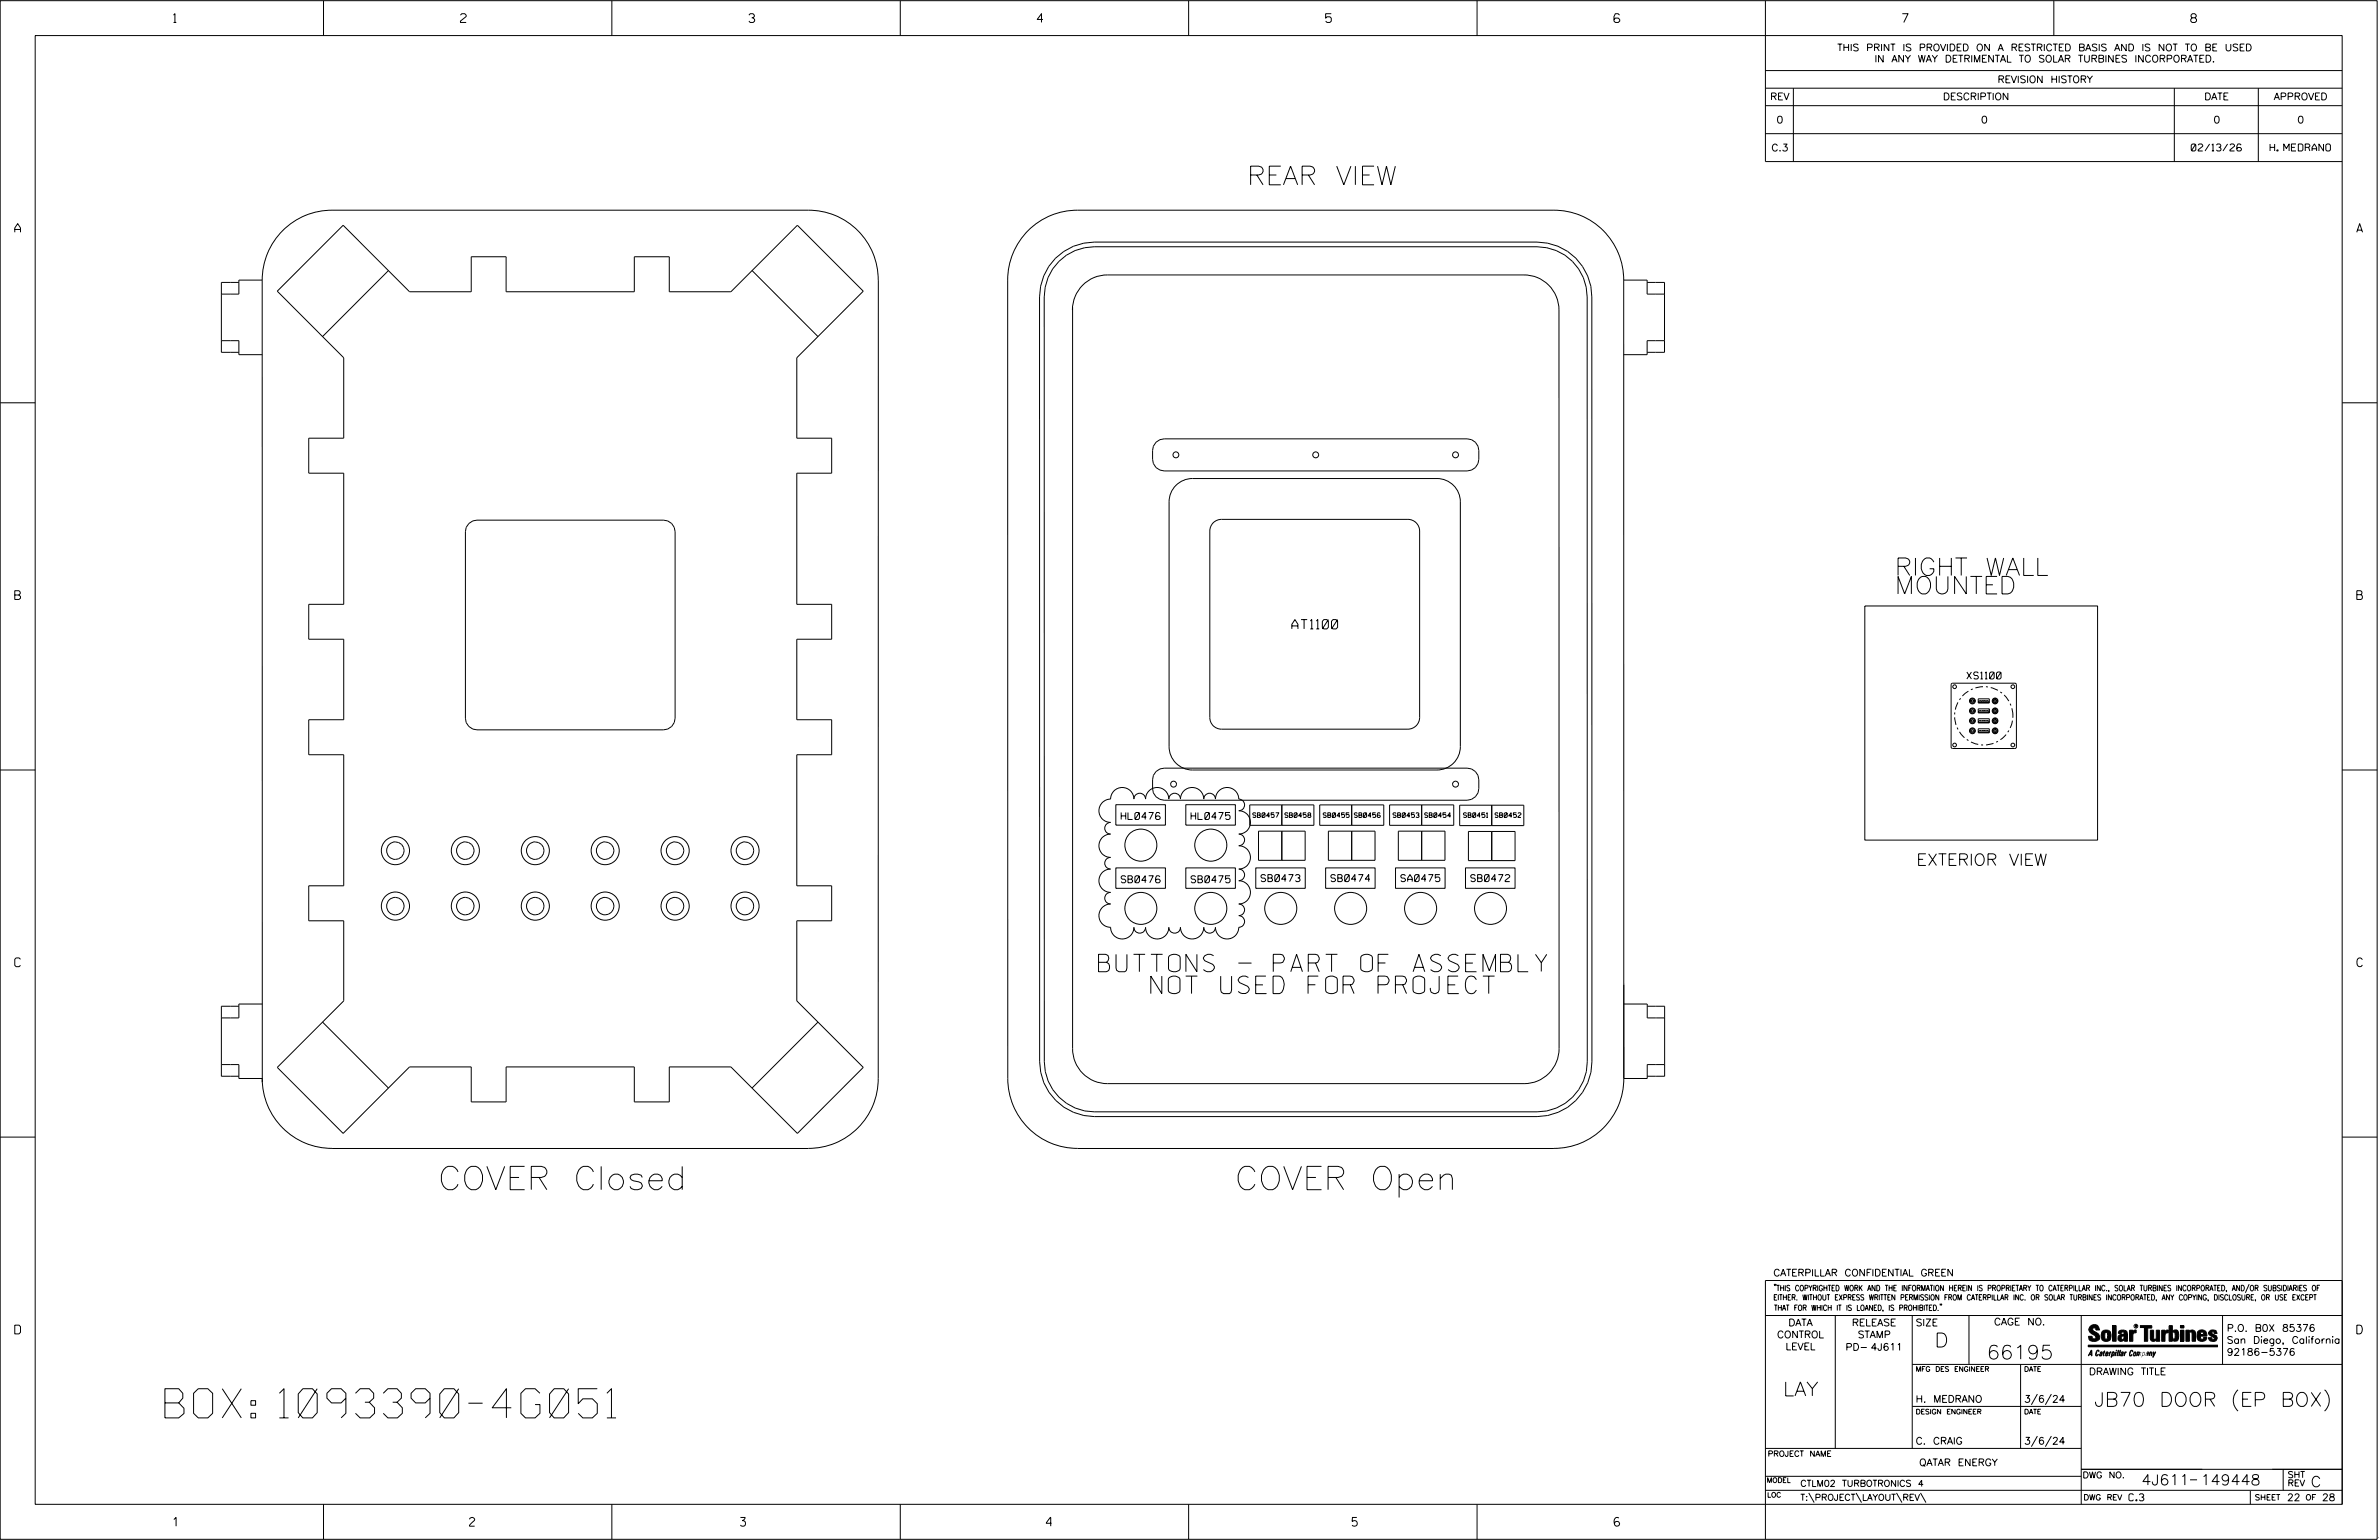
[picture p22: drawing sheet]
<svg xmlns="http://www.w3.org/2000/svg" width="864mm" height="559mm" viewBox="0 0 864 559" stroke-linecap="round" stroke-linejoin="round" font-family="sans-serif">
<defs><g id="words">
<text font-size="10.6" x="59.9" y="514.5">BOX: 1093390-4G051</text>
<g font-size="8.5">
<text x="159" y="431.7">COVER Closed</text>
<text x="448.3" y="431.7">COVER Open</text>
</g>
<text font-size="6.8" x="452.7" y="67.1">REAR VIEW</text>
<g font-size="6.3">
<text x="687.8" y="208.8">RIGHT WALL</text>
<text x="687.8" y="215.5">MOUNTED</text>
<text x="398.8" y="352.6">BUTTONS - PART OF ASSEMBLY</text>
<text x="417.7" y="360.5">NOT USED FOR PROJECT</text>
</g>
<g font-size="5.1">
<text x="702.3" y="488.8">D</text>
<text x="721.2" y="493.2">66195</text>
<text x="647.3" y="506.5">LAY</text>
<text x="760.2" y="510.3">JB70 DOOR (EP BOX)</text>
</g>
<text font-size="4.2" x="695.7" y="314">EXTERIOR VIEW</text>
<g font-size="3.8">
<text x="777.4" y="538.9">4J611</text>
<text x="798.8" y="538.9">149448</text>
<text x="838.8" y="539.5">C</text>
</g>
<text font-size="3.4" x="469" y="228.2">AT1100</text>
<g font-size="3.2">
<text x="63" y="8.2">1</text>
<text x="167.2" y="8.2">2</text>
<text x="271.8" y="8.2">3</text>
<text x="376.5" y="8.2">4</text>
<text x="481.2" y="8.2">5</text>
<text x="690.6" y="8.2">7</text>
<text x="795.3" y="8.2">8</text>
<text x="5.4" y="84.3">A</text>
<text x="855.5" y="84.3">A</text>
<text x="5.4" y="217.5">B</text>
<text x="855.6" y="217.5">B</text>
<text x="5.4" y="350.8">C</text>
<text x="855.6" y="350.8">C</text>
<text x="5.4" y="484">D</text>
<text x="855.6" y="484">D</text>
<text x="62.8" y="553.8">1</text>
<text x="170.4" y="553.8">2</text>
<text x="268.8" y="553.8">3</text>
<text x="379.8" y="553.8">4</text>
<text x="490.8" y="553.8">5</text>
<text x="585.9" y="553.8">6</text>
</g>
<g font-size="2.5">
<text x="666.9" y="18.5">THIS PRINT IS PROVIDED ON A RESTRICTED BASIS AND IS NOT TO BE USED</text>
<text x="680.5" y="22.6">IN ANY WAY DETRIMENTAL TO SOLAR TURBINES INCORPORATED.</text>
<text x="725.1" y="30">REVISION HISTORY</text>
<text x="642.6" y="36.3">REV</text>
<text x="705.3" y="36.3">DESCRIPTION</text>
<text x="800.2" y="36.3">DATE</text>
<text x="825.4" y="36.3">APPROVED</text>
<text x="644.9" y="44.7">0</text>
<text x="719.1" y="44.7">0</text>
<text x="803.5" y="44.7">0</text>
<text x="834" y="44.7">0</text>
<text x="643" y="54.8">C.3</text>
<text x="795.4" y="54.8">02/13/26</text>
<text x="824" y="54.8">H. MEDRANO</text>
<text x="714" y="246.4">XS1100</text>
<text x="407" y="297.4">HL0476</text>
<text x="432.4" y="297.4">HL0475</text>
<text x="407" y="320.3">SB0476</text>
<text x="432.4" y="320.3">SB0475</text>
<text x="457.8" y="319.9">SB0473</text>
<text x="483.1" y="319.9">SB0474</text>
<text x="508.5" y="319.9">SA0475</text>
<text x="533.9" y="319.9">SB0472</text>
<text x="643.8" y="463">CATERPILLAR CONFIDENTIAL GREEN</text>
<text x="645.1" y="485.5">CONTROL</text>
<text x="649.2" y="481.1">DATA</text>
<text x="672.3" y="481.1">RELEASE</text>
<text x="674.4" y="485.5">STAMP</text>
<text x="695.4" y="481.1">SIZE</text>
<text x="723.8" y="480.8">CAGE NO.</text>
<text x="808.4" y="483.1">P.O. B0X 85376</text>
<text x="648.2" y="489.8">LEVEL</text>
<text x="669.9" y="490">PD- 4J611</text>
<text x="808.4" y="487.5">San Diego, California</text>
<text x="808.4" y="491.8">92186-5376</text>
<text x="758.3" y="498.9">DRAWING TITLE</text>
<text x="695.4" y="508.9">H. MEDRANO</text>
<text x="734.8" y="508.9">3/6/24</text>
<text x="695.4" y="524.1">C. CRAIG</text>
<text x="734.8" y="524.1">3/6/24</text>
<text x="696.7" y="531.9">QATAR ENERGY</text>
<text x="772.8" y="544.6">C.3</text>
<text x="830.2" y="544.6">22</text>
<text x="842.9" y="544.6">28</text>
</g>
<g font-size="2.3">
<text x="653.5" y="539.4">CTLM02 TURBOTRONICS 4</text>
<text x="756" y="536.3">DWG NO.</text>
<text x="830.4" y="539.3">REV</text>
<text x="830.4" y="536.2">SHT</text>
<text x="653.5" y="544.5">T:\PROJECT\LAYOUT\REV\</text>
</g>
<g font-size="2">
<text x="643.8" y="468.4">&quot;THIS COPYRIGHTED WORK AND THE INFORMATION HEREIN IS PROPRIETARY TO CATERPILLAR INC., SOLAR TURBINES INCORPORATED, AND/OR SUBSIDIARIES OF</text>
<text x="643.8" y="471.8">EITHER. WITHOUT EXPRESS WRITTEN PERMISSION FROM CATERPILLAR INC. OR SOLAR TURBINES INCORPORATED, ANY COPYING, DISCLOSURE, OR USE EXCEPT</text>
<text x="644" y="475.6">THAT FOR WHICH IT IS LOANED, IS PROHIBITED.&quot;</text>
<text x="641.7" y="528.5">PROJECT NAME</text>
<text x="756.3" y="544.3">DWG REV</text>
<text x="818.5" y="544.3">SHEET</text>
<text x="836.9" y="544.3">OF</text>
</g>
<g font-size="1.8">
<text x="695.4" y="497.6">MFG DES ENGINEER</text>
<text x="734.8" y="497.6">DATE</text>
<text x="695.4" y="513.1">DESIGN ENGINEER</text>
<text x="734.8" y="513.1">DATE</text>
<text x="641.3" y="538">MODEL</text>
<text x="641.5" y="543.3">LOC</text>
</g>
<g font-size="1.7">
<text x="454.8" y="296.6">SB0457</text>
<text x="466.4" y="296.6">SB0458</text>
<text x="480.3" y="296.6">SB0455</text>
<text x="491.6" y="296.6">SB0456</text>
<text x="505.7" y="296.6">SB0453</text>
<text x="517.2" y="296.6">SB0454</text>
<text x="531.3" y="296.6">SB0451</text>
<text x="542.7" y="296.6">SB0452</text>
</g>
<text font-size=".9" x="775.1" y="481.7">R</text>
</g></defs>
<g fill="none" stroke="#000" stroke-width=".36">
<path d="M.1 .2h862.8v558.4h-862.8zM12.8 12.9h837.4v533h-837.4zM117.4 .2v12.7M222.1 .2v12.7M326.8 .2v12.7M431.5 .2v12.7M536.2 .2v12.7M587.9 5.5l-.5-.5h-1l-.5 1v1.7l.5 .4h1l.6-.4v-.6l-.6-.5h-1l-.5 .5M640.9 .2v58.4h209.3M745.6 .2v12.7M640.9 25.6h209.3M640.9 32h209.3"/>
<path d="M640.9 38.3h209.3M651 32v26.6M789.3 32v26.6M819.8 32v26.6M640.9 48.5h209.3M124.6 81.7l24.1 24.2h22.4v-12.7h12.6v12.7h46.6v-12.7h12.7v12.7h22.3l24.2-24.2 23.9 24-24.2 24.1v29.2h12.7v12.7h-12.7v47.6h12.7v12.7h-12.7v29.2h12.7v12.7h-12.7v47.5h12.7v12.7h-12.7v29.1l24.2 24.1-23.9 24-24.2-24.2h-22.3v12.7h-12.7v-12.7h-46.6v12.7h-12.6v-12.7h-22.4l-24.1 24.2-24-24 24.2-24.1v-29.1h-12.7v-12.7h12.7v-47.5h-12.7v-12.7h12.7v-29.2h-12.7v-12.7h12.7v-47.6h-12.7v-12.7h12.7v-29.2l-24.2-24.1zM141 98.2l-23.9 23.9M273 98.2l23.9 23.9M383.2 93.7a20 20 0 0 1 14-5.9h160.8a19.9 19.9 0 0 1 19.8 19.9l.1 277.6a19.9 19.9 0 0 1-19.9 19.9h-160.7a20 20 0 0 1-19.9-19.9v-277.6a20 20 0 0 1 5.8-14zM384.4 94.9a18 18 0 0 1 12.8-5.4h160.8a18.2 18.2 0 0 1 18.2 18.2v277.6a18.2 18.2 0 0 1-18.2 18.1h-160.7a18.2 18.2 0 0 1-18.2-18.1v-277.6a18.1 18.1 0 0 1 5.3-12.8zM86.7 102.5h-6.3v25.3h6.3M95.2 101.6h-8.5v5.1h-6.3"/>
<path d="M95.2 101.6v291.1M95.2 101.6a25.4 25.4 0 0 1 25.3-25.3h172.9a25.3 25.3 0 0 1 25.4 25.3v289.7a25.3 25.3 0 0 1-25.4 25.4h-172.9a25.4 25.4 0 0 1-25.3-25.4h-8.5v-5h-6.3M389.4 111.4v269.1a12.6 12.6 0 0 0 12.6 12.7h151.3a12.6 12.6 0 0 0 12.7-12.7l-.1-268a12.7 12.7 0 0 0-12.7-12.7h-151.2a12.7 12.7 0 0 0-12.7 12.7M589.4 101.6a25.3 25.3 0 0 0-25.3-25.3h-172.9a25.3 25.3 0 0 0-25.4 25.3v289.7a25.4 25.4 0 0 0 25.4 25.4h172.9a25.4 25.4 0 0 0 25.4-25.4M589.4 101.6h8.5v5.1h6.3M589.4 101.6l.1 289.7M597.9 102.5h6.3v25.3h-6.3M80.4 123.6h6.3v5.1h8.5M604.2 123.6h-6.3v5.1h-8.5M.1 146.2h12.7M850.2 146.2h12.7M419.6 160.5l1.5-1 1.5-.3h110a4.2 4.2 0 0 1 4.2 4.2v3.3a4.2 4.2 0 0 1-4.2 4.2h-110a4.2 4.2 0 0 1-4.2-4.2v-3.3l.3-1.5z"/>
<path d="M426.9 176.1a8.5 8.5 0 0 1 5.9-2.5h88.9a8.5 8.5 0 0 1 8.4 8.5v88.8a8.5 8.5 0 0 1-8.4 8.5h-88.9a8.5 8.5 0 0 1-8.4-8.5v-88.8a8.3 8.3 0 0 1 2.5-6zM170.2 190l1.4-1 1.5-.3h67.7a4.2 4.2 0 0 1 4.3 4.2v67.7a4.2 4.2 0 0 1-4.3 4.2h-67.7a4.2 4.2 0 0 1-4.2-4.2v-67.7l.3-1.5zM440.4 189.7l1.4-.9 1.6-.3h67.7a4.3 4.3 0 0 1 4.2 4.2v67.6a4.3 4.3 0 0 1-4.2 4.3h-67.7a4.2 4.2 0 0 1-4.2-4.3v-67.6l.3-1.6zM676.9 219.9h84.5v84.9h-84.5zM708.3 248.2l.5-.3 22.9 .1 .3 .5-.1 22.8-.5 .3-22.9-.1-.2-.5zM715 254.5h.9v.9M715 258.1h.9v.9M715.2 254.5l.7 .7M715.2 258.1l.7 .7M715.9 253.5l-.7 .7M715.9 257.1l-.7 .7M715.9 253.3v.9h-.9"/>
<path d="M715.9 256.9v.9h-.9M716.2 253.3v.9h.9M716.2 256.9v.9h.9M716.2 253.5l.6 .7M716.2 257.1l.6 .7M716.8 254.5l-.6 .7M716.8 258.1l-.6 .7M717.1 254.5h-.9v.9M717.1 258.1h-.9v.9M718.1 253.6h4v1.5h-4zM718.1 257.2h4v1.5h-4zM718.2 254.4h3.8v.5h-3.8z"/>
<path d="M718.2 258h3.8v.5h-3.8zM718.6 254.4h.5M718.6 258h.5M719.5 254.4h.6M719.5 258h.6M720.2 254.4h.5M720.2 258h.5M721.1 254.4h.5M721.1 258h.5M723.2 254.5h.9v.9M723.2 258.1h.9v.9M723.4 254.5l.7 .7"/>
<path d="M723.4 258.1l.7 .7M724.1 253.5l-.7 .7M724.1 257.1l-.7 .7M724.1 253.3v.9h-.9M724.1 256.9v.9h-.9M724.4 253.3v.9h.9M724.4 256.9v.9h.9M724.4 253.5l.7 .7M724.4 257.1l.7 .7M725.1 254.5l-.7 .7M725.1 258.1l-.7 .7M725.3 254.5h-.9v.9"/>
<path d="M725.3 258.1h-.9v.9M.1 279.4h12.7M419.6 280l1.5-1 1.5-.3h110a4.2 4.2 0 0 1 4.2 4.3v3.1a4.3 4.3 0 0 1-4.2 4.3h-110a4.3 4.3 0 0 1-4.2-4.3v-3.1l.3-1.6zM715 261.7h.9v.9M715 265.4h.9v.8M715.2 261.7l.7 .7M715.2 265.4l.7 .6M715.9 260.7l-.7 .7M715.9 264.3l-.7 .7M715.9 260.5v.9h-.9M715.9 264.1v.9h-.9M716.2 260.5v.9h.9"/>
<path d="M716.2 264.1v.9h.9M716.2 260.7l.6 .7M716.2 264.3l.6 .7M716.8 261.7l-.6 .7M716.8 265.4l-.6 .6M717.1 261.7h-.9v.9M717.1 265.4h-.9v.8M718.1 260.8h4v1.5h-4zM718.1 264.4h4v1.5h-4zM718.2 261.6h3.8v.5h-3.8zM718.2 265.3h3.8v.4h-3.8zM718.6 261.6h.5"/>
<path d="M718.6 265.3h.5M719.5 261.6h.6M719.5 265.3h.6M720.2 261.6h.5M720.2 265.3h.5M721.1 261.6h.5M721.1 265.3h.5M723.2 261.7h.9v.9M723.2 265.4h.9v.8M723.4 261.7l.7 .7M723.4 265.4l.7 .6M724.1 260.7l-.7 .7"/>
<path d="M724.1 264.3l-.7 .7M724.1 260.5v.9h-.9M724.1 264.1v.9h-.9M724.4 260.5v.9h.9M724.4 264.1v.9h.9M724.4 260.7l.7 .7M724.4 264.3l.7 .7M725.1 261.7l-.7 .7M725.1 265.4l-.7 .6M725.3 261.7h-.9v.9M725.3 265.4h-.9v.8M850.2 279.4h12.7"/>
<path d="M400.2 291.2l1.3-.9 1.7-.4a4.2 4.2 0 0 1 4.2-4.1 4.2 4.2 0 0 1 4.2 4.1 2.12 2.12 0 0 1 2.1-2.1 2.12 2.12 0 0 1 2.2 2.1 4.2 4.2 0 0 1 4.2-4.2 4.2 4.2 0 0 1 4.2 4.2 2.12 2.12 0 0 1 2.1-2.1 2.12 2.12 0 0 1 2.1 2.1 4.2 4.2 0 0 1 4.3-4.1 4.2 4.2 0 0 1 4.2 4.1 2.12 2.12 0 0 1 2.1-2.1 2.12 2.12 0 0 1 2.1 2.1 4.2 4.2 0 0 1 4.3-4.1 4.2 4.2 0 0 1 4.2 4.1 2.12 2.12 0 0 1 2.1 2.2 2.12 2.12 0 0 1-2.1 2.1 4.2 4.2 0 0 1 4.2 4.2 4.2 4.2 0 0 1-4.2 4.2 2.12 2.12 0 0 1 2.1 2.2 2.12 2.12 0 0 1-2.1 2.1 4.2 4.2 0 0 1 4.2 4.2 4.2 4.2 0 0 1-4.2 4.2 2.12 2.12 0 0 1 2.1 2.2 2.12 2.12 0 0 1-2.1 2.1 4.2 4.2 0 0 1 4.2 4.2 4.2 4.2 0 0 1-4.2 4.2 2.12 2.12 0 0 1 2.1 2.1 2.12 2.12 0 0 1-2.1 2.1 2.12 2.12 0 0 1 2.1 2.2 2.12 2.12 0 0 1-2.1 2.1 4.2 4.2 0 0 1-4.2 4.2 4.2 4.2 0 0 1-4.3-4.2 2.12 2.12 0 0 1-2.1 2.1 2.12 2.12 0 0 1-2.1-2.1 4.2 4.2 0 0 1-4.2 4.2 4.2 4.2 0 0 1-4.3-4.2 2.12 2.12 0 0 1-2.1 2.1 2.12 2.12 0 0 1-2.1-2.1 4.2 4.2 0 0 1-4.2 4.2 4.2 4.2 0 0 1-4.2-4.2 2.12 2.12 0 0 1-2.2 2.1 2.12 2.12 0 0 1-2.1-2.1 4.2 4.2 0 0 1-4.2 4.2 4.2 4.2 0 0 1-4.2-4.2 4.2 4.2 0 0 1-4.3-4.3 4.2 4.2 0 0 1 4.3-4.2 2.1 2.1 0 0 1-2.2-2.1 2.1 2.1 0 0 1 2.2-2.1 4.2 4.2 0 0 1-4.3-4.2 4.2 4.2 0 0 1 4.3-4.3 2.12 2.12 0 0 1-2.2-2.1 2.12 2.12 0 0 1 2.2-2.1 4.2 4.2 0 0 1-4.3-4.2 4.2 4.2 0 0 1 4.3-4.3 2.12 2.12 0 0 1-2.2-2.1 2.12 2.12 0 0 1 2.2-2.1 4.2 4.2 0 0 1-4-2.6 4.2 4.2 0 0 1 1-4.6zM405.1 292h18v7.4h-18zM430.5 292h18v7.4h-18zM453.7 292.1h23.3v7.4h-23.3zM465.3 292.1v7.4M479.1 292.1h23.2v7.4h-23.2zM490.7 292.1v7.4M504.4 292.1h23.3v7.4h-23.3zM516.1 292.1v7.4M529.9 292.2h23.3v7.4h-23.3zM541.5 292.2v7.4M405.1 314.9h18v7.4h-18z"/>
<path d="M430.5 314.9h18v7.4h-18zM455.9 314.9h17.9v7.4h-17.9zM456.8 301.6h17v10.6h-17zM465.3 301.6v10.6M481.2 314.9h18v7.4h-18zM482.2 301.6h16.9v10.6h-16.9zM490.7 301.6v10.6M506.6 314.9h18v7.4h-18zM507.6 301.6h16.9v10.6h-16.9zM516.1 301.6v10.6M532 314.9h18v7.4h-18zM533 301.7h17v10.6h-17z"/>
<path d="M541.5 301.7v10.6M86.7 365.1h-6.3v25.4h6.3M95.2 364.3h-8.5v5.1h-6.3M117.1 370.9l23.9 23.9M296.9 370.9l-23.9 23.9M589.5 364.3h8.5v5.1h6.3M598 365.1h6.3v25.4h-6.3M604.3 386.3h-6.3v5h-8.5M.1 412.6h12.7M850.2 412.6h12.7M640.9 477.3h209.3M644.2 466.1l-.1 .4"/>
<path d="M644.7 466.1l-.2 .4M666.2 477.3v48.3M694.2 477.3v48.3M704.4 473.3l-.1 .4M704.8 473.3l-.1 .4M714.8 477.3v17.8M755.5 477.3v68.6M806.8 477.3v17.8M816.5 466l-1.4 3.1M850.2 464.6h-209.3v94M850.2 464.8v81.1M694.2 495.1h156"/>
<path d="M733.5 495.1v30.5M758.6 481.4a2.02 2.02 0 0 1 3.1-.1l.5 1.3h-1.3l-.2-.6-.4-.2-.6 .1-.1 .4 .4 .7a2.46 2.46 0 0 1 2.2 2.9 2.83 2.83 0 0 1-3.8 .3l-.3-1.3h1.3l.2 .7 .6 .3 .5-.2 .2-.5-.4-.6-1.9-1.2-.4-.9zM759.2 491.3h-.7l.7-1.2v1.9h.2l-.1-2.1-1.3 2.1 .5-.5h.7M761.3 490l.3-.2 .4 .3-.1 .3-.3-.4-.4 .3-.3 1.6h.4l.4-.5-.3 .6-.4 .1-.3-.4zM762.6 490.6l.5-.1-.1 1.4h-.9a.74 .74 0 0 1 .9-.8l-.3 .7-.5 .1 .2-.5 .6-.2v-.5l-.7 .2zM763 483.2a2.17 2.17 0 0 1 3.1 0l.3 1.4-.3 1.5a2.17 2.17 0 0 1-3.1 0l-.3-1.5zM763.6 490.5l.4-.4 .2 .6h-.3l-.3 .9 .2 .4-.3-.1zM764.1 483.7l.5-.4 .4 .3v2.2l-.4 .2-.5-.2zM764.6 491.1l.6 .2v-.7l-.4-.1-.4 .6-.1 .8h.6M764.6 491.1l-.1 .8h.4M764.6 482.6v.8M764.8 490.7l.4 .1v.3h-.6z"/>
<path d="M765 491.5l-.1 .4zM766 490.5l-.5 1.5zM766 490.8l.4-.3-.4 .4M766.9 481h1.3v5.7h-1.3zM767 490.8l.5 .1-.3 .8-.4 .2zM767.3 490.5h-.5l-.5 2M767.3 490.5a.8 .8 0 0 1 .2 1 .8 .8 0 0 1-.9 .4l-.1 .6M767.3 490.5l-.1 .2M768.1 490.5l-.4 1.5zM768.2 489.9h.3l-.1 .2h-.2zM769 489.9l-.5 2.1zM769.7 489.9l-.6 2.1z"/>
<path d="M770.1 491.4l.5-.3-.5 .8zM770.4 491.9h.1M770.6 491.1l.1-.4-.7 .2 .1-.3 .6-.1 .2 .3-.5 1.1M770.6 491.1a.74 .74 0 0 0-.8 .8h.6M771 484.8h-.7l-.3 .6 .4 .7 .5-.3 .1-2.4h-.8l-.1 .4h-1.2a1.71 1.71 0 0 1 1.8-1.3 1.71 1.71 0 0 1 1.6 1.4v2.8h-1.1l-.1-.6M771 484.2l-1.5 .1a1.41 1.41 0 0 0 0 2.4l.5 .1 1.1-.7M771.2 486.1h-.1M771.4 490.5l.1 .3 .4-.3-.9 1.5zM771.5 490.8h.1M773 482.7h1.2v.5l.5-.5 .7-.1v1h-.6l-.5 .4-.1 2.7h-1.2zM773.3 490.3l.6-.4 .4 .2-.1 .4-.3-.4a1.28 1.28 0 0 0-.5 1.8l.6-.4-.1 .4-.8 .1zM774.7 490.8l.5-.3a.88 .88 0 0 1 .2 .9 .88 .88 0 0 1-.7 .7l-.2-.2z"/>
<path d="M774.8 490.9h.5l-.3 1h-.3l-.2-.2zM775.2 490.5l-.1 .2M776.8 481h4.3v.9h-1.5v4.8h-1.3M776.8 490.6l-.8 .2v-.3l-.4 1.5 .8-1.3v1.3l.3-1.2M779.3 491.1h.4M779.6 490.5h.3l-.3 1.4M779.6 490.7h.2l-.1 .4M779.7 491.1l-.1 .4M779.7 491.1l-.4 .2M780.1 492l.4-1.5 .1 .3 .3-.3 .3 .2-.3 1.3v-1.3l-.7 1.3M780.6 482.7h1.2v2.7l.1 .4 .4 .3 .4-.7v-2.7h1.2l.1 4h-1.3v-.5l-1.1 .6-.7-.3-.3-.7zM781.6 492.5l1-2-.8 1.3-.2-1.3-.2 2"/>
<path d="M784.7 482.7h1.2v.5l.5-.5 .7-.1v1h-.5l-.6 .4-.1 2.7h-1.2zM787.4 481h1.2v2a1.4 1.4 0 0 1 2.2 .2l.1 1.4-.4 1.9-1.5 .1-.4-.5v-1l.5 .9 .5-.3v-2.1l-.5-.4-.5 .7v2.8h-1.2zM791.5 482.7h1.3v4h-1.3zM791.5 481h1.3v.9h-1.3zM793.5 482.7h1.3v.4l.7-.5 1.1 .2 .4 .6v3.3h-1.2l-.3-3.4-.7 .2v3.2h-1.3zM794.8 483.1h.1M797.7 483.2a1.92 1.92 0 0 1 2.4-.5 1.92 1.92 0 0 1 1 2.1h-2.3v.8l.6 .5 .5-.3v-.5h1.2a1.83 1.83 0 0 1-2.1 1.4 1.83 1.83 0 0 1-1.5-2.1zM798.8 484.2v.6M799.1 483.4h.6l.2 .8h-1.1zM804.6 482.9a1.84 1.84 0 0 0-2.9 .8 3.3 3.3 0 0 0 2.2 1.9l-.5 .5-.4-.3-.1-.4h-1.2l.1 .6a1.92 1.92 0 0 0 2.9 .4M804.9 483.8h-1.2l-.2-.6-.5 .1-.1 .3 .1 .3 1.8 .9M805.1 488.1h-47.1v.6h47.1"/>
<path d="M694.2 510.3h61.3M739.6 505.8l-2.2 3.9M744.7 505.8l-2.2 3.9M812.4 504.3a5.2 5.2 0 0 0 0 7.7M843.8 504.3a5.2 5.2 0 0 1 0 7.7M640.9 525.6h114.6M640.9 535.7h114.6M739.6 521.1l-2.2 3.8M744.7 521.1l-2.2 3.8M755.5 533.2h94.7M795 537h2.6M828.8 533.2v7.6"/>
<path d="M117.4 545.9v12.7M222.1 545.9v12.7M326.8 545.9v12.7M431.5 545.9v12.7M536.2 545.9v12.7M640.9 540.8h209.3M656.6 541.7l2 3.5M673.8 541.7l1.9 3.5M688.4 541.7l2 3.5M697.2 541.7l1.9 3.5M816.9 541v4.9M863.5 558h.1"/>
<circle cx="426.9" cy="165" r="1.07"/>
<circle cx="477.6" cy="165" r="1.08"/>
<circle cx="528.4" cy="165" r="1.07"/>
<circle cx="709.5" cy="249.2" r=".67"/>
<circle cx="716" cy="258" r="1.06"/>
<circle cx="716" cy="254.3" r="1.05"/>
<circle cx="724.2" cy="257.9" r="1.05"/>
<circle cx="724.2" cy="254.3" r="1.05"/>
<circle cx="730.7" cy="249.2" r=".68"/>
<circle cx="709.5" cy="270.3" r=".67"/>
<circle cx="716" cy="261.6" r="1.06"/>
<circle cx="716" cy="265.2" r="1.05"/>
<circle cx="724.2" cy="261.5" r="1.05"/>
<circle cx="724.2" cy="265.2" r="1.05"/>
<circle cx="730.7" cy="270.3" r=".68"/>
<circle cx="426" cy="284.5" r="1.07"/>
<circle cx="528.4" cy="284.5" r="1.07"/>
<circle cx="143.5" cy="308.7" r="5.1"/>
<circle cx="143.6" cy="308.7" r="3.2"/>
<circle cx="168.9" cy="308.7" r="3.2"/>
<circle cx="168.9" cy="308.7" r="5.1"/>
<circle cx="194.3" cy="308.7" r="5.1"/>
<circle cx="194.3" cy="308.7" r="3.2"/>
<circle cx="219.7" cy="308.7" r="5.1"/>
<circle cx="219.7" cy="308.7" r="3.2"/>
<circle cx="245.1" cy="308.7" r="5.1"/>
<circle cx="245.1" cy="308.7" r="3.2"/>
<circle cx="270.5" cy="308.7" r="3.2"/>
<circle cx="270.5" cy="308.7" r="5.1"/>
<circle cx="414.1" cy="306.7" r="5.8"/>
<circle cx="439.5" cy="306.7" r="5.8"/>
<circle cx="143.5" cy="328.8" r="5.1"/>
<circle cx="143.5" cy="328.8" r="3.2"/>
<circle cx="168.9" cy="328.8" r="3.2"/>
<circle cx="168.9" cy="328.8" r="5.1"/>
<circle cx="194.3" cy="328.8" r="3.2"/>
<circle cx="194.3" cy="328.8" r="5.1"/>
<circle cx="219.7" cy="328.8" r="3.2"/>
<circle cx="219.7" cy="328.8" r="5.1"/>
<circle cx="245.1" cy="328.8" r="3.2"/>
<circle cx="245.1" cy="328.8" r="5.1"/>
<circle cx="270.4" cy="328.8" r="3.2"/>
<circle cx="270.5" cy="328.8" r="5.1"/>
<circle cx="414.1" cy="329.6" r="5.8"/>
<circle cx="439.5" cy="329.6" r="5.8"/>
<circle cx="464.9" cy="329.6" r="5.8"/>
<circle cx="490.3" cy="329.6" r="5.8"/>
<circle cx="515.7" cy="329.6" r="5.8"/>
<circle cx="541.1" cy="329.6" r="5.8"/>
<circle cx="775.4" cy="481.2" r=".69"/>
</g>
<path d="M730.7 259.8a10.6 10.6 0 0 0-15.6-9.4 10.6 10.6 0 0 0-.8 18.2 10.6 10.6 0 0 0 16.4-7.9v-.9" fill="none" stroke="#000" stroke-width=".36" stroke-dasharray="2.8 1.1 .7 1.1" stroke-linecap="butt"/>
<g fill="#000">
<path d="M768.1 490.5l-.4 1.5zM768.2 489.9h.3l-.1 .2h-.2zM769 489.9l-.5 2.1zM769.7 489.9l-.6 2.1zM791.5 481h1.3v.9h-1.3zM791.5 482.7h1.3v4h-1.3zM758 488.1h47.1v.6h-47.1z"/>
<path d="M759.2 489.9l-1.2 2.1 .5-.5h.7v.5h.2zM759.2 490.1v1.2h-.7z" fill-rule="evenodd"/>
<path d="M758.6 481.4a2.02 2.02 0 0 1 3.1-.1l.5 1.3h-1.3l-.2-.6-.4-.2-.6 .1-.1 .4 .4 .7a2.46 2.46 0 0 1 2.2 2.9 2.83 2.83 0 0 1-3.8 .3l-.3-1.3h1.3l.2 .7 .6 .3 .5-.2 .2-.5-.4-.6-1.9-1.2-.4-.9z" fill-rule="evenodd"/>
<path d="M761.3 490l.3-.2 .4 .3-.1 .3-.3-.4-.4 .3-.3 1.6h.4l.4-.5-.3 .6-.4 .1-.3-.4z" fill-rule="evenodd"/>
<path d="M762.6 490.6l.5-.1-.1 1.4h-.9a.74 .74 0 0 1 .9-.8l-.6 .3-.2 .5 .5-.1 .3-.6v-.5l-.7 .2z" fill-rule="evenodd"/>
<path d="M763.6 490.5l.4-.4 .2 .6h-.3l-.3 .9 .2 .4-.3-.1z" fill-rule="evenodd"/>
<path d="M764.8 490.5l.5 .3-.1 .5h-.6l.6-.2v-.3l-.4-.1-.3 1.2h.4l.3-.4-.6 .6-.3-.2v-.4z" fill-rule="evenodd"/>
<path d="M763 483.2a2.17 2.17 0 0 1 3.1 0l.3 1.4-.3 1.5a2.17 2.17 0 0 1-3.1 0l-.3-1.5zM764.1 483.7v2.1l.5 .2 .4-.2v-2.2l-.4-.3z" fill-rule="evenodd"/>
<path d="M766 490.5v.3l.4-.1-.4 .2-.5 1.1z" fill-rule="evenodd"/>
<path d="M766.8 490.5l-.5 2 .3-.6a.71 .71 0 0 0 .9-.5 .71 .71 0 0 0-.4-.9zM767 490.8l.5 .1-.3 .8-.4 .2z" fill-rule="evenodd"/>
<path d="M766.9 481h1.3v5.7h-1.3z" fill-rule="evenodd"/>
<path d="M770.1 490.6l.6-.1 .2 .3-.4 1.2-.5 .1-.2-.5 .3-.5h.5l-.7 .5v.3l.4-.1 .4-.9-.5-.2-.2 .2z" fill-rule="evenodd"/>
<path d="M769.4 482.8l-.5 1h1.2l.1-.4h.8v.8l-1.5 .1a1.41 1.41 0 0 0 0 2.4l.5 .1 1.1-.7 .1 .6h1.1v-2.8a1.79 1.79 0 0 0-2.4-1.2zM770.3 484.8h.7l-.1 1-.5 .3-.4-.7z" fill-rule="evenodd"/>
<path d="M771.4 490.5l.1 .3 .4-.3-.9 1.5z" fill-rule="evenodd"/>
<path d="M773 482.7h1.2v.5l.5-.5 .7-.1v1h-.6l-.5 .4-.1 2.7h-1.2z" fill-rule="evenodd"/>
<path d="M773.3 490.3l.6-.4 .4 .2-.1 .4-.3-.4a1.28 1.28 0 0 0-.5 1.8l.6-.4-.3 .5h-.6z" fill-rule="evenodd"/>
<path d="M774.7 490.8l-.2 1.1h.7a.96 .96 0 0 0 0-1.4zM774.8 490.9h.5l-.1 .6-.5 .4-.2-.2z" fill-rule="evenodd"/>
<path d="M776 490.5v.3l.4-.3 .2 .3 .7-.2-.3 1.4v-1.3l-.6 1.3v-1.3l-.8 1.3z" fill-rule="evenodd"/>
<path d="M776.8 481h4.3v.9h-1.5v4.8h-1.3v-4.8h-1.5z" fill-rule="evenodd"/>
<path d="M777.9 490.5l-.5 2 .3-.6a.71 .71 0 0 0 .9-.5 .71 .71 0 0 0-.4-.9zM778.1 490.8l.3-.1 .1 .4-.5 .8-.2-.5z" fill-rule="evenodd"/>
<path d="M779.3 490.6l.6-.1-.3 1.5-.7-.1a.67 .67 0 0 1 .8-.8l-.6 .3-.1 .5 .4-.1 .4-.9-.4-.2-.3 .2z" fill-rule="evenodd"/>
<path d="M780.5 490.5l.1 .3 .3-.3 .3 .2-.3 1.3v-1.3l-.8 1.3z" fill-rule="evenodd"/>
<path d="M780.6 482.7h1.2v2.7l.1 .4 .4 .3 .4-.7v-2.7h1.2l.1 4h-1.3v-.5l-1.1 .6-.7-.3-.3-.7z" fill-rule="evenodd"/>
<path d="M781.6 490.5l.2 1.3 .8-1.3-1.2 2z" fill-rule="evenodd"/>
<path d="M784.7 482.7h1.2v.5l.5-.5 .7-.1v1h-.5l-.6 .4-.1 2.7h-1.2z" fill-rule="evenodd"/>
<path d="M787.4 481h1.2v2a1.4 1.4 0 0 1 2.2 .2l.1 1.4-.4 1.9-1.5 .1-.4-.5v-1l.5 .9 .5-.3v-2.1l-.5-.4-.5 .7v2.8h-1.2z" fill-rule="evenodd"/>
<path d="M793.5 482.7h1.3v.4a1.29 1.29 0 0 1 2.2 .3v3.3h-1.2l-.3-3.4-.7 .2v3.2h-1.3z" fill-rule="evenodd"/>
<path d="M797.7 483.2a1.92 1.92 0 0 1 2.4-.5 1.92 1.92 0 0 1 1 2.1h-2.3v.8l.6 .5 .5-.3v-.5h1.2a1.83 1.83 0 0 1-2.1 1.4 1.83 1.83 0 0 1-1.5-2.1zM799.1 483.4l-.3 .8h1.1l-.2-.8z" fill-rule="evenodd"/>
<path d="M801.9 483.2a1.94 1.94 0 0 1 3 .1v.5h-1.2l-.2-.6-.5 .1-.1 .3 .1 .3 1.8 .9a1.2 1.2 0 0 1 .1 1.3 1.2 1.2 0 0 1-1.2 .7l-1.6-.4-.4-1h1.2l.1 .4 .4 .3 .5-.5a3.3 3.3 0 0 1-2.2-1.9z" fill-rule="evenodd"/>
<circle cx="761.4" cy="492" r=".07"/>
<circle cx="762.2" cy="485.1" r=".07"/>
<circle cx="769.3" cy="492" r=".07"/>
<circle cx="773.1" cy="486.7" r=".07"/>
<circle cx="791.5" cy="486.7" r=".07"/>
<circle cx="791.5" cy="481" r=".07"/>
<circle cx="794.8" cy="486.7" r=".07"/>
</g>
<use href="#words"/>
</svg>
